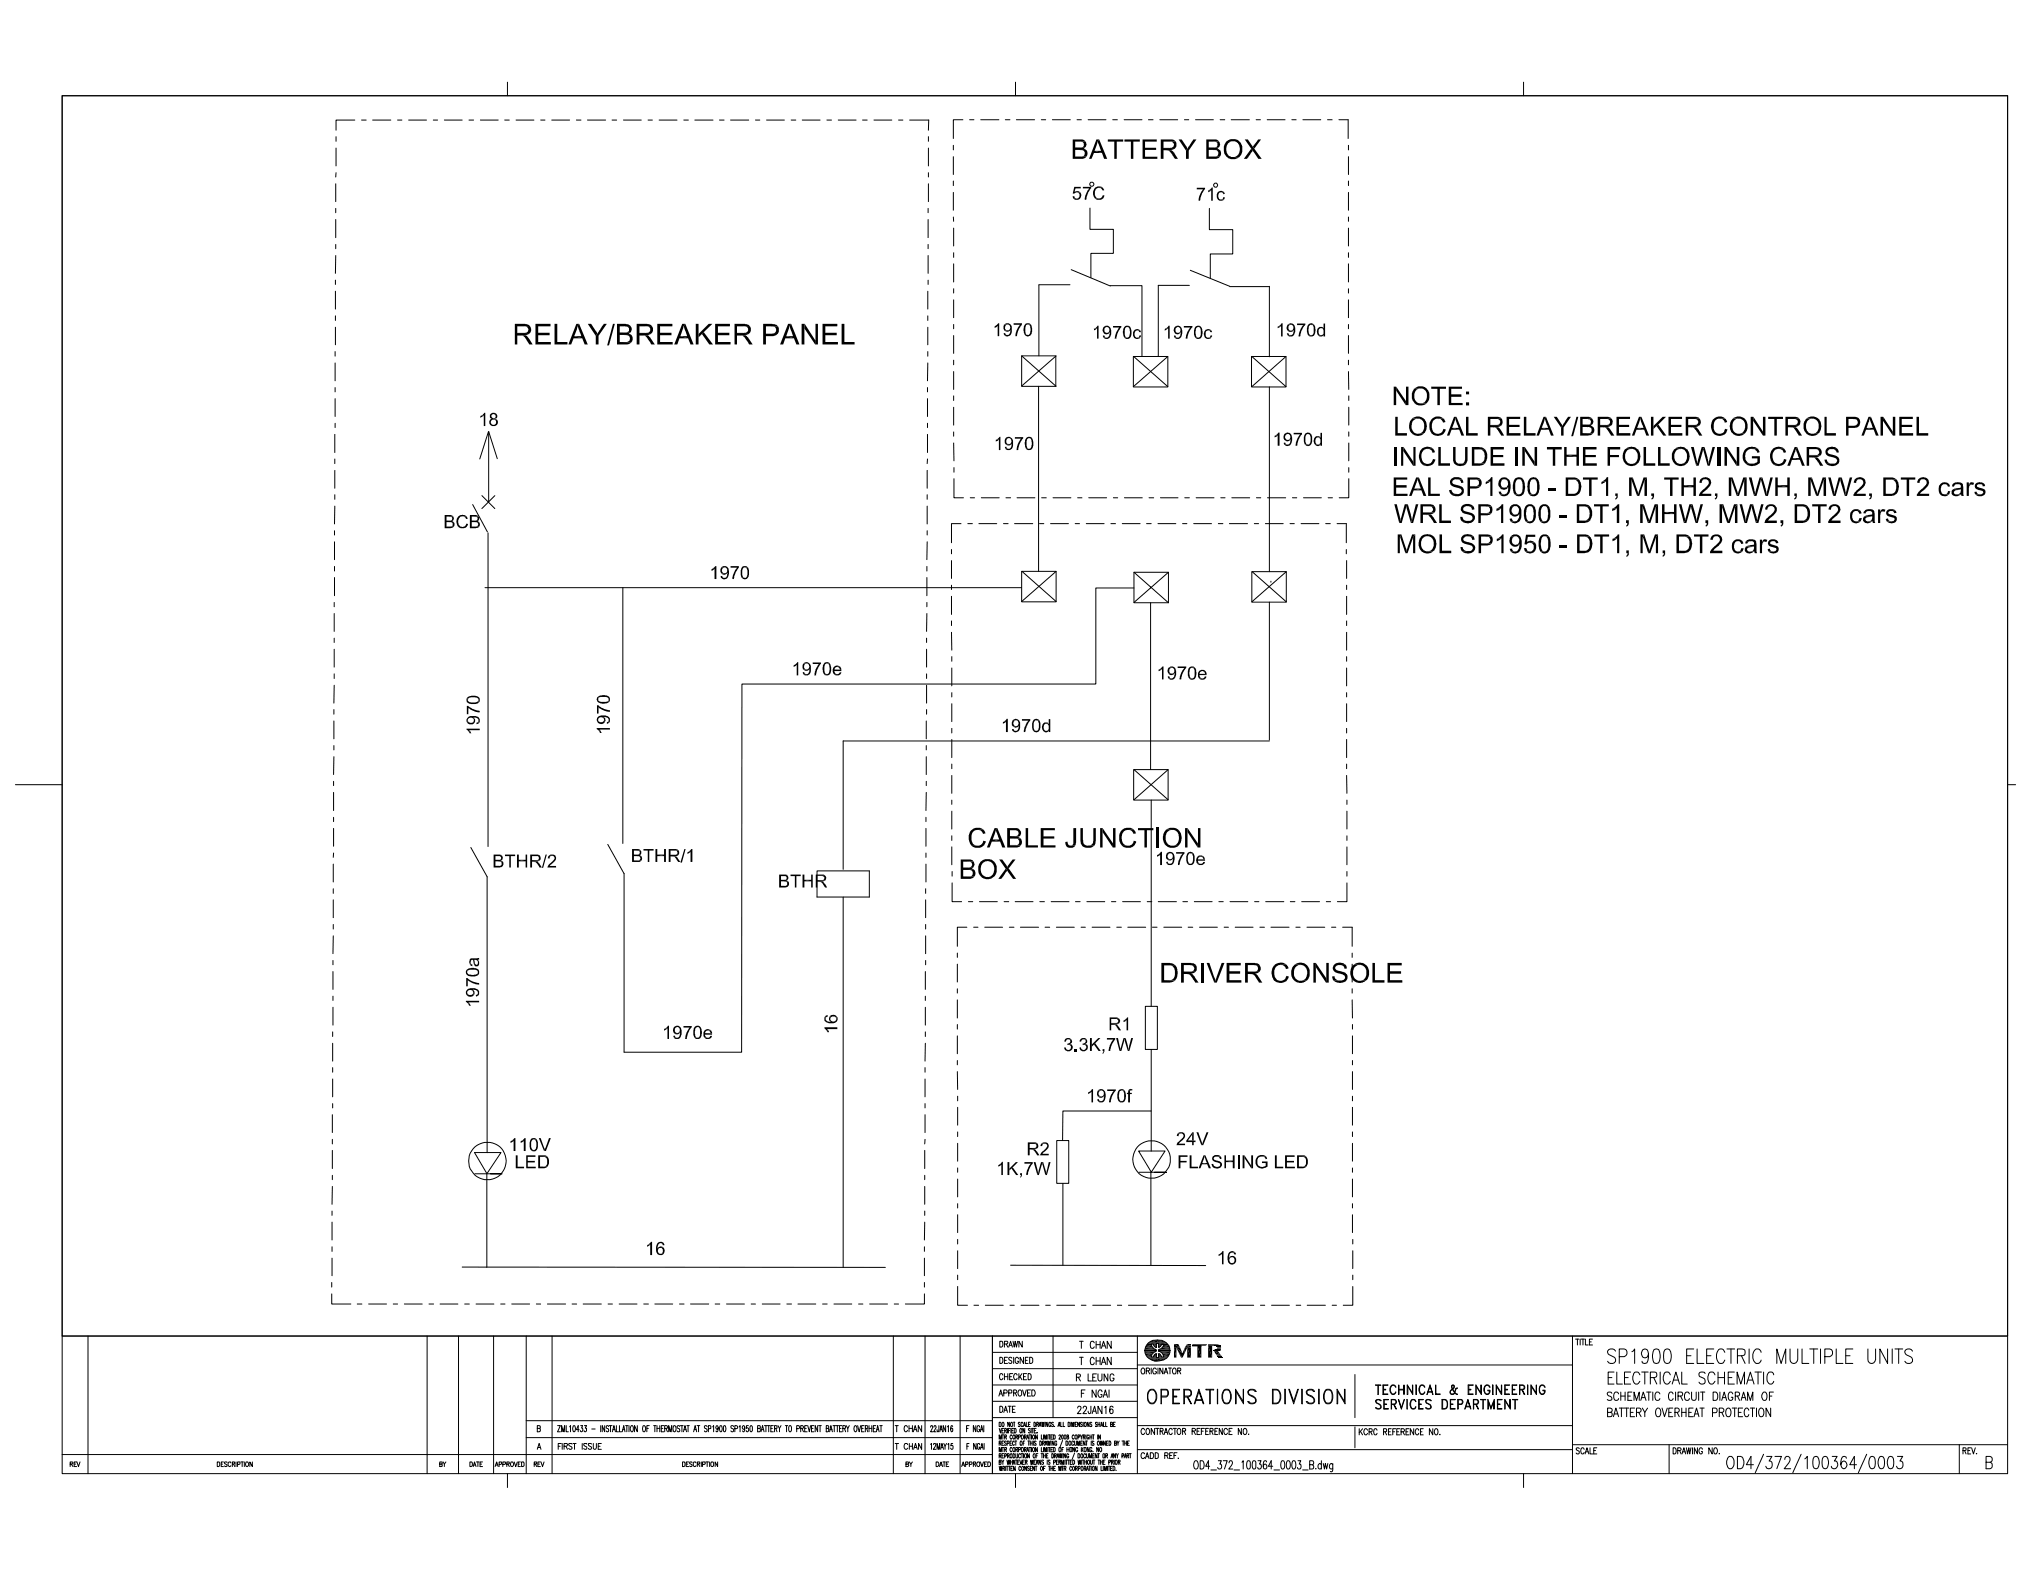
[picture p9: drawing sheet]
<svg xmlns="http://www.w3.org/2000/svg" width="279mm" height="216mm" viewBox="0 0 279 216" stroke-linecap="round" stroke-linejoin="round" font-family="sans-serif">
<defs><g id="words">
<text font-size="14.6" x="65.2" y="70">1</text>
<g font-size="6.3">
<text x="157.6" y="123.9">i</text>
<text x="159.3" y="123.9">__________</text>
</g>
<g font-size="5.8">
<text x="64" y="98.1">...</text>
<text x="82" y="98">...</text>
<text x="63.9" y="135.6">...</text>
</g>
<g font-size="4.6">
<text x="136.4" y="186.2">I</text>
<text x="148.3" y="186.2">,</text>
<text x="156.3" y="186.2">I</text>
</g>
<text font-size="4.5" x="131.6" y="128.9">,----------1-----------7</text>
<text font-size="3.8" x="70.7" y="47.4">RELAY/BREAKER PANEL</text>
<g font-size="3.7">
<text x="177.3" y="73.2">---7</text>
<text x="130.8" y="123.9">L__________</text>
<text x="183.9" y="123.9">J</text>
</g>
<g font-size="3.5">
<text x="147.4" y="21.8">BATTERY BOX</text>
<text x="147.5" y="27.4">stc</text>
<text x="191.6" y="55.7">NOTE:</text>
<text x="191.8" y="59.9">LOCAL RELAY/BREAKER CONTROL PANEL</text>
<text x="191.6" y="64.1">INCLUDE IN THE FOLLOWING CARS</text>
<text x="191.6" y="68.2">EAL SP1900- DT1, M, TH2, MWH, MW2, DT2 cars</text>
<text x="191.8" y="72">WRL SP1900 - DT1, MHW, MW2, DT2 cars</text>
<text x="192.1" y="76.1">MOL SP1950 - DT1, M, DT2 cars</text>
<text x="133.1" y="116.8">CABLE JUNC</text>
<text x="130.8" y="120.6">,BOX</text>
<text x="159.6" y="135.1">DRIVER CONSOLE</text>
</g>
<text font-size="3.2" x="159.2" y="46.7">I</text>
<g font-size="3">
<text x="150.4" y="46.7">1970cl</text>
<text x="160.1" y="46.7">1970c</text>
<text x="136.8" y="61.9">1970</text>
<text x="175.2" y="61.3">1970d</text>
<text x="97.7" y="79.7">1970</text>
<text x="109" y="92.9">1970e</text>
<text x="159.2" y="93.5">1970e</text>
<text x="137.8" y="100.7">1970d</text>
<text x="91.2" y="142.9">1970e</text>
<text x="137.2" y="161.5">1K,7W</text>
</g>
<g font-size="2.9">
<text x="221" y="187.5">SP1900 ELECTRIC MULTIPLE UNITS</text>
<text x="157.8" y="193.4">OPERATIONS DIVISION</text>
</g>
<g font-size="2.8">
<text x="88.9" y="172.6">16</text>
<text x="138.8" y="174.4">-~--~-- 16</text>
<text x="45.5" y="180">L-------------------------------~</text>
</g>
<g font-size="2.7">
<text x="164.5" y="27.4">1fc</text>
<text x="157.3" y="186.2">&amp;MTR</text>
</g>
<text font-size="2.6" x="185.9" y="132.8">'</text>
<g font-size="2.5">
<text x="65.9" y="58.6">18</text>
<text x="61" y="72.6">BC</text>
<text x="67.8" y="119.3">BTHR/2</text>
<text x="86.8" y="118.5">BTHR/1</text>
<text x="107.1" y="122.1">8TH</text>
<text x="70" y="158.3">110V</text>
<text x="70.8" y="160.7">LED</text>
<text x="141.3" y="158.9">R2</text>
<text x="161.8" y="157.5">24V</text>
<text x="162" y="160.7">FLASHING LED</text>
<text x="237.5" y="201.4">004/372/100364/0003</text>
</g>
<g font-size="2.4">
<text x="221.1" y="190.4">ELECTRICAL SCHEMATIC</text>
<text x="273.1" y="202">B</text>
</g>
<g font-size="1.9">
<text x="189.1" y="191.1">TECHNICAL &amp; ENGINEERING</text>
<text x="137.3" y="193.4">~:ROVED</text>
<text x="189.1" y="193.4">SERVICES DEPARTMENT</text>
<text x="221" y="194.9">BATTERY OVERHEAT PROTECTION</text>
<text x="221" y="192.6">SCHEMATIC CIRCUIT DIAGRAM OF</text>
</g>
<text font-size="1.8" x="130.9" y="116.8">i</text>
<g font-size="1.7">
<text x="113.3" y="140.7">&lt;O</text>
<text x="164.2" y="202">0D4_372_100364_0003_8.dw_g_</text>
</g>
<g font-size="1.4">
<text x="137.5" y="187.5">DESIGNED</text>
<text x="148.4" y="187.5">T CHAN</text>
<text x="122.8" y="196.9">IT CHAN I</text>
<text x="190.2" y="197.4">REFERENCE NO.</text>
</g>
<g font-size="1.3">
<text x="73.8" y="196.9">B</text>
<text x="76.6" y="196.9">ZMUOOJ - INSfAl..lAI~ If&quot; THEllMCSTAT AT SP190D SP1950 BATTERY ID PREVENT BATTOO O'imifAT</text>
<text x="127.9" y="196.9">2W16 I</text>
<text x="132.9" y="196.9">FN~</text>
<text x="270" y="200">REV.</text>
</g>
</g></defs>
<g fill="none" stroke="#000" stroke-width=".14">
<path d="M8.6 13.2h267.6v189.4h-267.6zM8.6 13.2h267.6v170.5h-267.6zM46.2 18.8v.6M48.8 16.5h-2.6v1.4M49.7 16.5h.7M51.3 16.5h2.5M54.7 16.5h.6M56.2 16.5h2.5M59.6 16.5h.6M61.1 16.5h2.5M64.5 16.5h.7M66.1 16.5h2.4"/>
<path d="M69.4 16.5h.7M69.8 11.3v1.9M71 16.5h2.4M74.4 16.5h.6M75.9 16.5h2.5M79.3 16.5h.6M80.8 16.5h2.5M84.2 16.5h.6M85.8 16.5h2.4M89.2 16.5h.5M90.7 16.5h2.4M94.1 16.5h.6"/>
<path d="M95.6 16.5h2.5M99 16.5h.6M100.5 16.5h2.5M103.9 16.5h.6M105.5 16.5h2.4M108.8 16.5h.7M110.4 16.5h2.4M113.7 16.5h.7M115.3 16.5h2.5M118.7 16.5h.6M120.2 16.5h2.5M123.6 16.5h.6"/>
<path d="M125.1 16.5h2.7l-.1 1.4M127.7 18.8v.6M131.1 20v.6M132.5 16.5h-1.4v2.6M133.4 16.5h.6M134.9 16.5h2.5M138.3 16.5h.6M139.7 11.3v1.9M139.8 16.5h2.5M143.3 16.5h.5M144.8 16.5h2.4M148.2 16.5h.6"/>
<path d="M149.7 16.5h2.4M153.1 16.5h.6M154.6 16.5h2.5M158 16.5h.6M159.6 16.5h2.4M162.9 16.5h.6M164.5 16.5h2.4M167.9 16.5h.6M169.4 16.5h2.5M172.8 16.5h.6M174.3 16.5h2.5M177.7 16.5h.6"/>
<path d="M179.2 16.5h2.5M182.6 16.5h.7M184.2 16.5h1.3v2.6M185.5 20v.6M209.6 11.3v1.9M46.1 38.5v.6M46.2 25.3v2.4M46.2 28.7v.6M46.2 30.2v2.5M46.2 33.6v.6M46.2 35.1l-.1 2.5M46.2 20.4v2.4"/>
<path d="M46.2 23.7v.6M127.7 28.7v.6M127.7 30.2v2.5M127.7 33.6v.6M127.7 35.1v2.5M127.7 38.5v.6M127.7 20.4v2.4M127.7 23.7v.6M127.7 25.3v2.4M131.1 29.8l.1 .6M131.1 21.5v2.5M131.1 24.9v.6"/>
<path d="M131.1 26.5v2.4M131.2 31.4v2.4M131.2 34.8v.6M131.2 36.3v2.5M131.2 39.7v.6M142.9 39.2v9.7M142.9 39.2h4.3M147.4 37.1l5.3 2.2M149.9 28.6v2.9h3.3v3.3h-3.1v3.4M152.7 39.3h4.4v9.6M163.6 39.2h-4.3v9.8M163.7 37.2l5.5 2.2"/>
<path d="M166.4 28.7v2.9h3.2v3.3h-3.1v3.3M169.2 39.4h5.4M174.6 39.4v9.7M185.5 21.5v2.5M185.5 24.9v.6M185.5 26.5v2.4M185.5 29.8v.6M185.5 31.4v2.4M185.5 34.8v.6M185.5 36.3v2.5M185.5 39.7v.6M46.1 59.7v2.5"/>
<path d="M46.1 48.3v.7M46.1 49.9v2.5M46.1 53.3v.6M46.1 54.8v2.5M46.1 58.2v.6M46.1 40v2.5M46.1 43.4v.7M46.1 45v2.4M127.6 53.3v.6M127.6 54.8v2.5M127.6 58.2v.6M127.6 59.7v2.5"/>
<path d="M127.6 40v2.5M127.6 43.4v.7M127.6 45v2.4M127.6 48.3v.7M127.6 49.9v2.5M131.2 41.2v2.5M131.2 44.6v.6M131.2 46.1v2.5M131.2 49.5v.7M131.2 51.1v2.5M131.2 54.4v.7M131.2 56v2.5"/>
<path d="M131.2 59.4v.6M140.5 48.9h4.7v4.2h-4.7zM140.5 48.9l4.8 4.2M142.9 53.1v25.5M145.3 48.9l-4.8 4.2M155.9 49h4.8v4.2h-4.8zM156 49l4.7 4.2M160.7 49l-4.8 4.2M172.2 49h4.7v4.2h-4.7zM172.2 49l4.7 4.2M174.6 53.2v25.4M176.9 49l-4.7 4.2"/>
<path d="M185.5 41.2v2.5M185.5 44.6v.6M185.5 46.1v2.5M185.5 49.5v.7M185.5 51.1v2.5M185.5 54.4v.7M185.5 56v2.5M185.5 59.4v.6M46 73v.6M46 74.5v2.5M46 77.9v.6M46 79.4v2.5"/>
<path d="M46.1 63.1v.7M46.1 64.7v2.4M46.1 68v.7M46.1 69.6l-.1 2.5M67.1 73.3v43.1M127.5 77.9v.6M127.5 79.4v2.5M127.6 64.7v2.4M127.6 68v.7M127.6 69.6v2.5M127.6 73v.6M127.6 74.5l-.1 2.5"/>
<path d="M127.6 63.1v.7M130.9 75.6v.6M130.9 77.1v2.4M131.2 60.9v2.5M131.2 64.3v.6M131.2 65.8v2.7h1.3M132.2 72h-1.3v2.6M133.1 72h.7M133.5 68.5h.6M134.7 72h2.4M135 68.5h2.5M138 72h.7"/>
<path d="M138.4 68.5h.6M139.6 72h2.5M139.9 68.5h2.5M140.5 78.6h4.8v4.2h-4.8zM140.6 78.6l4.7 4.1M143 72h.6M143.3 68.5h.6M144.5 72h2.5M144.9 68.5h2.4M145.3 78.6l-4.8 4.1M147.9 72h.6M148.3 68.5h.5"/>
<path d="M149.4 72h2.5M149.8 68.5h2.4M152.8 72h.7M153.2 68.5h.6M154.4 72h2.4M154.7 68.5h2.4M156 78.7h4.7v4.2h-4.7zM156 78.7l4.7 4.2M157.7 72h.7M158.1 68.5h.6M159.3 72h2.5M159.6 68.5h2.5"/>
<path d="M160.7 78.7l-4.7 4.1M162.7 72h.6M163 68.5h.6M164.2 72h2.5M164.5 68.5h2.5M167.6 72h.6M167.9 68.5h.6M169.1 72h2.5M169.5 68.5h2.4M172.2 78.6h4.8v4.2h-4.8zM172.3 78.6l4.7 4.2M172.6 72h.5"/>
<path d="M172.8 68.5h.6M174.1 72h2.4M174.4 68.5h2.5M174.8 79.9h.1M177 78.6l-4.8 4.2M177.8 68.5h.6M179.3 68.5h2.5M182.7 68.5h.6M185.2 72v2.6M185.2 75.6v.6M185.3 77.1v2.4M185.5 65.8v2.7h-1.3"/>
<path d="M185.5 60.9v2.5M185.5 64.3v.6M45.9 97.6v.6M45.9 99.1v2.5M46 94.2l-.1 2.5M46 82.8v.6M46 84.4v2.4M46 87.8v.5M46 89.3v2.4M46 92.7v.6M66.7 80.8h73.8M85.7 80.8v35.2"/>
<path d="M127.4 99.1v2.5M127.5 87.8v.5M127.5 89.3v2.4M127.5 92.7v.6M127.5 94.2v2.5M127.5 97.6v.6M127.5 82.8v.6M127.5 84.4v2.4M130.9 80.5v.6M130.9 82v2.5M130.9 85.4v.6M130.9 87v2.4"/>
<path d="M130.9 90.3v.6M130.9 91.9v2.4M130.9 95.3v.5M130.9 96.8v2.4M156 80.9h-5.3v13.2h-48.6l-.1 50.6h-16.1v-24.6l-2.3-4M158.3 80.7v.2M158.3 82.9v22.9M174.6 82.8v19M185.3 80.5v.6M185.3 82v2.5M185.3 85.4v.6M185.3 87v2.4"/>
<path d="M185.3 90.3v.6M185.3 91.9v2.4M185.3 95.3v.5M185.3 96.8v2.4M2.1 107.9h6.5M45.8 118.8v2.5M45.9 107.4v.6M45.9 109v2.5M45.9 112.4v.6M45.9 113.9v2.5M45.9 117.3l-.1 .6M45.9 102.5v.6"/>
<path d="M45.9 104.1v2.4M64.8 116.5l2.2 4.1v37.9M112.4 119.8h7.2v3.6h-7.2zM127.4 112.4v.6M127.4 113.9v2.5M127.4 117.3v.6M127.4 118.8v2.5M127.4 102.5v.6M127.4 104.1v2.4M127.4 107.4v.6M127.4 109v2.5M130.9 100.2v.6"/>
<path d="M130.9 101.7v2.5M130.9 105.1v.6M130.9 106.6v2.5M130.9 110v.6M130.9 111.5v2.5M130.9 116.5v2.4M156 105.8h4.7v4.2h-4.7zM156 105.8l4.7 4.2M158.4 110v28.4M160.7 105.8l-4.7 4.2M174.6 101.9h-58.6v17.6M185.3 100.2v.6"/>
<path d="M185.3 101.7v2.5M185.3 105.1v.6M185.3 106.6v2.5M185.3 110v.6M185.3 111.5v2.5M185.3 114.9v.7M185.3 116.5v2.4M185.3 119.8v.7M276.2 107.9h1.1M45.8 132.1v.6M45.8 133.6v2.5M45.8 137v.6"/>
<path d="M45.8 138.5v2.5M45.8 128.7v2.4M45.8 122.2v.7M45.8 123.7v2.5M45.8 127.1v.7M116 123.4v50.9M127.3 133.6v2.5M127.3 137v.6M127.3 138.5v2.5M127.3 122.2v.7M127.3 123.7v2.5M127.3 127.1v.7"/>
<path d="M127.3 128.7v2.4M127.3 132.1v.6M131.7 131.1v.6M131.7 132.6v2.4M131.7 136v.6M131.7 137.5v2.5M157.6 138.4h1.6v5.9h-1.6zM186 136v.6M186 137.5l.1 2.5M45.7 153.3v2.4M45.7 156.7v.6M45.7 158.2v2.5"/>
<path d="M45.8 141.9v.6M45.8 143.5v2.4M45.8 146.8v.6M45.8 148.4v2.4M45.8 151.8v.6M127.2 158.2v2.5M127.3 146.8v.6M127.3 148.4v2.4M127.3 151.8v.6M127.3 153.3v2.4M127.3 156.7l-.1 .6M127.3 141.9v.6"/>
<path d="M127.3 143.5v2.4M131.7 147.4v2.4M131.7 140.9v.6M131.7 142.5v2.4M131.7 145.8v.6M131.7 150.7v.7M131.7 152.3v2.4M131.7 155.7v.6M131.7 157.2v2.5M145.4 156.8h1.6v5.9h-1.6zM158.4 144.3v14M158.4 152.8h-12.2v4"/>
<path d="M186.1 140.9v.6M186.1 142.5v2.4M186.1 145.8v.6M186.1 147.4v2.4M186.1 150.7v.7M186.1 152.3v2.4M186.1 155.7v.6M186.1 157.2v2.5M45.6 176.4v.6M45.7 166.5v.6M45.7 168.1v2.4M45.7 171.5v.6"/>
<path d="M45.7 173v2.4M45.7 161.6v.6M45.7 163.2v2.4M63.6 174.2l58.2 .1M65.3 161.4h3.7h-1.5M67 161.5v12.8M67 161.4l-1.7-2.9h3.6l-1.9 2.9M127.2 171.5v.6M127.2 173v2.4M127.2 176.4v.6M127.2 161.6v.6M127.2 163.2v2.4"/>
<path d="M127.2 166.5v.6M127.2 168.1v2.4M131.7 176.9v2.6h1.4M131.7 160.6v.6M131.7 162.1v2.5M131.7 165.5v.6M131.7 167v2.5M131.7 170.4v.7M131.7 172v2.5M131.7 175.3v.7M134 179.5h.6M135.6 179.5h2.4"/>
<path d="M138.9 179.5h.6M139 174h26.9M140.5 179.5h2.4M143.8 179.5h.7M145.4 179.5h2.4M146.2 162.7v11.3M148.8 179.5h.6M150.3 179.5h2.5M153.7 179.5h.6M155.2 179.5h2.5M156.7 161.2h3.7h-1.6M158.3 161.2v12.8"/>
<path d="M158.4 161.2l-1.8-2.9h3.7l-1.9 2.9M158.6 179.5h.6M160.1 179.5h2.5M163.5 179.5h.7M165.1 179.5h2.5M168.4 179.5h.7M170 179.5h2.5M173.4 179.5h.6M174.9 179.5h2.5M178.3 179.5h.6M179.8 179.5h2.5M183.3 179.5h.6"/>
<path d="M186.1 160.6v.6M186.1 162.1v2.5M186.1 165.5v.6M186.1 167v2.5M186.1 176.9v2.6h-1.3M186.1 170.4v.7M186.1 172v2.5M186.1 175.3v.7M8.6 183.7h267.6M12.1 183.7v18.9M58.8 183.7v18.9M63.1 183.7v18.9"/>
<path d="M67.9 183.7v18.9M72.4 195.4h64.1zM72.4 183.7v18.9M72.4 197.7h64.1M73.9 199.3l.3-.8 .2 .8M74 199.1h.3M75.9 183.7v18.9M76.8 198.9h.2M77.2 198.5h-.4v.8M77.3 198.5v.8M77.6 198.9l.4-.1v-.3h-.4v.8M77.9 198.9l.2 .4"/>
<path d="M78.7 198.6l-.1-.1-.4 .1 .1 .2 .3 .1 .1 .3-.2 .1-.3-.1M78.8 198.5h.4M79 198.5v.8M80.1 198.5v.8M80.7 198.6v-.1h-.4v.3l.4 .2v.2l-.1 .1-.3-.1M81.4 198.6l-.1-.1h-.3v.3l.4 .2v.2l-.2 .1-.3-.1M81.6 198.5v.7l.2 .1h.2v-.2v-.6M82.3 198.9h.2M82.7 198.5h-.4v.8h.4M122.9 183.7v18.9M123.1 198.5h.5M123.4 198.5v.8"/>
<path d="M124.9 198.7a.26 .26 0 0 0-.3-.2 .26 .26 0 0 0-.2 .3v.2a.26 .26 0 0 0 .2 .3 .26 .26 0 0 0 .3-.2M125.1 198.9h.4M125.1 198.5v.8M125.5 198.5v.8M125.7 199.3l.2-.8 .3 .8M125.8 199.1h.3M126.8 198.5v.8l-.4-.8v.8M127.3 183.7v18.9M128 198.6l.1-.1v.8M128.4 198.7v-.2a.18 .18 0 0 1 .3 0 .18 .18 0 0 1 0 .3l-.3 .5h.3M128.9 199.3v-.8l.2 .8 .2-.8v.8M129.4 199.3l.2-.8 .2 .8"/>
<path d="M129.5 199.1h.2M129.8 198.5l.2 .4v.4M130.2 198.5l-.2 .4M130.4 198.6l.1-.1v.8M131.1 198.5h-.2v.3a.26 .26 0 0 1 .3 .2 .26 .26 0 0 1-.2 .3l-.2-.2M132.1 183.7v18.9M133 198.9h.2M133.3 198.5h-.3v.8M134.3 198.5v.8l-.4-.8v.8M134.8 198.7l-.1-.2a.45 .45 0 0 0-.2 .8h.2l.1-.2v-.1h-.1M134.9 199.3l.2-.8 .2 .8M135 199.1h.2"/>
<path d="M135.4 198.5v.8M136.5 192.7h20M136.5 190.5h20M136.5 188.2h20M136.5 186h20M136.5 194.9h20M136.5 183.7v18.9M137.4 192l.3-.9 .2 .9M137.5 195.6a.36 .36 0 0 1 .2 .6h-.2zM137.5 196.4l.1 .7 .2-.7M137.5 197.9v-.6l.1 .6 .2-.6v.6M137.5 198.5l.2-.1v-.2h-.2v.6"/>
<path d="M137.5 199.6v-.5l.1 .5 .2-.5v.5M137.5 193.4a.42 .42 0 0 1 .5 .4 .42 .42 0 0 1-.5 .4zM137.6 198.5l.1 .3M137.8 199.1h.3M137.8 196.7h.2M137.8 197.3h.3M137.8 198.5h.2M137.9 195.6h.1a.33 .33 0 0 1 .1 .3 .33 .33 0 0 1-.2 .3l-.1-.2zM138 189.1a.24 .24 0 0 0-.3-.2 .24 .24 0 0 0-.2 .3v.2a.24 .24 0 0 0 .2 .3 .24 .24 0 0 0 .3-.2M138 197.3v.6M138 199.1v.5M138.1 191.6h.4v-.4l-.4-.1v.9"/>
<path d="M138.1 194.2l.2-.8 .3 .8M138.1 196.4h-.3v.7h.3M138.1 198.2h-.3v.6h.3M138.1 199.9h-.3v.6h.3M138.2 188.9v.8M138.2 189.3h.4M138.2 196.7h.2v-.3h-.2v.7M138.2 197.6h.2v-.3h-.2v.6M138.2 199.3h.2v-.2h-.2v.5M138.3 196.7l.2 .4M138.3 197.6l.2 .3M138.3 199.3l.2 .3"/>
<path d="M138.4 198.2h-.1h-.1l.2 .4v.2l-.2-.1M138.6 198.5l.2-.1-.1-.2h-.1v.6M138.6 196.4v.7M138.6 188.9v.8M138.7 196.7h.2M138.8 185.3l.2-.9 .3 .9M138.8 191.6h.3l.1-.4-.4-.1v.9M138.9 185h.3M138.9 195.6v.6l-.3-.6v.6M138.9 189.3h.2M138.9 193.4v.8M138.9 198.5h.2"/>
<path d="M139 196.4h-.3v.7M139 199.9h.1a.33 .33 0 0 1 .1 .3 .33 .33 0 0 1-.2 .3l-.1-.2zM139.1 196.4v.7M139.1 195.6a.29 .29 0 0 1 .3 .3 .29 .29 0 0 1-.2 .3l-.2-.2zM139.2 198.2h-.3v.6h.3M139.2 196.7h.2M139.2 197.4l-.1-.1a.31 .31 0 0 0-.2 .3 .31 .31 0 0 0 .2 .3l.1-.1M139.2 199.2l-.1-.1a.31 .31 0 0 0-.2 .2 .31 .31 0 0 0 .2 .3l.1-.1M139.3 188.9h-.4v.8h.4M139.4 199.9a.3 .3 0 0 1 .2 .3 .3 .3 0 0 1-.2 .3zM139.4 184.4l.1 .9 .2-.9 .1 .9 .2-.9M139.4 197.4v-.1a.33 .33 0 0 1 0 .6l-.1-.2z"/>
<path d="M139.4 199.1a.32 .32 0 0 1 .2 .2 .32 .32 0 0 1-.2 .3l-.1-.2zM139.4 195.6h.2M139.4 196.4h-.2v.7h.2M139.4 191.6l.4-.1v-.3l-.4-.1v.9M139.5 196.4a.36 .36 0 0 1 .2 .6l-.2 .1zM139.5 198.3l-.1-.1a.33 .33 0 0 0-.1 .3 .33 .33 0 0 0 .2 .3v-.2M139.5 195.6v.6M139.6 198.2h.3M139.7 193.4h-.4v.8h.4M139.7 199.9l.1 .6 .2-.1v-.5M139.7 197.6h.3v-.2l-.3-.1v.6M139.7 199.3h.3v-.2h-.3v.5"/>
<path d="M139.7 198.2v.6M139.9 197.6l.1 .3M139.9 199.3l.1 .3M139.9 189.1a.24 .24 0 0 0-.3-.2 .24 .24 0 0 0-.2 .3v.2a.24 .24 0 0 0 .2 .3 .24 .24 0 0 0 .3-.2M140.1 197.6h.2l.1-.2-.3-.1v.6M140.1 199.3h.3l-.1-.2h-.2v.5M140.2 191.2l.1-.1a.45 .45 0 0 1 .3 .5 .45 .45 0 0 1-.3 .4 .55 .55 0 0 1-.1-.8zM140.2 188.9v.8M140.3 189.3l.3 .4M140.3 195.7v-.1l-.2 .1 .2 .3v.2l-.2-.1M140.4 198.2a.3 .3 0 0 1 .2 .3 .3 .3 0 0 1-.2 .3zM140.4 196.4a.34 .34 0 0 1 .2 .3 .34 .34 0 0 1-.2 .4l-.1-.2z"/>
<path d="M140.5 199.9h.2M140.5 197.4l.1-.1a.31 .31 0 0 1 .2 .3 .31 .31 0 0 1-.2 .3l-.1-.1zM140.5 199.1h.1a.31 .31 0 0 1 .2 .2 .31 .31 0 0 1-.2 .3h-.1zM140.6 188.9l-.4 .6M140.6 199.9v.6M140.6 184.4v.9l-.4-.9v.9M140.7 191.1l.2 .9 .3-.9M140.7 195.7l-.1-.1a.4 .4 0 0 0-.1 .6h.2v-.2M140.8 198.5h.1M140.8 196.2l.1-.6 .2 .6M140.8 189.3h.3M140.8 199.9v.6"/>
<path d="M140.8 196h.3M140.9 197.6h.2v-.2l-.2-.1v.6M140.9 199.3h.2v-.2h-.2v.5M141 200l.1-.1a.4 .4 0 0 1 0 .6 .33 .33 0 0 1-.1-.5zM141 198.2h-.2v.6M141 196.4v.7l-.3-.7v.7M141.1 197.6l.1 .3M141.1 199.3l.1 .3M141.2 195.6v.6h.2M141.2 188.9h-.4v.8h.4M141.2 197.9l.2-.6 .1 .6M141.2 199.6l.2-.5 .1 .5"/>
<path d="M141.3 197.7h.2M141.3 199.4h.2M141.4 191.6h.2M141.4 198.2h.2M141.4 188.9a.42 .42 0 0 1 .5 .4 .42 .42 0 0 1-.5 .4zM141.5 195.9h.1M141.5 198.2v.6M141.6 199.1h.2M141.6 197.3h.2M141.6 199.9v.6l-.2-.6v.6M141.7 197.3v.6M141.7 199.1v.5"/>
<path d="M141.7 195.6h-.2v.6h.2M141.7 196.5l-.1-.1-.1 .2a.25 .25 0 0 1 .2 .2 .25 .25 0 0 1-.1 .3l-.1-.1M141.7 198.5h.3M141.7 198.2v.6M141.8 191.1h-.4v.9M141.9 196.4v.7M141.9 197.3v.6M141.9 199.1v.5M141.9 191.1a.43 .43 0 0 1 .5 .5 .43 .43 0 0 1-.5 .4zM141.9 196.4h.3M142 198.2v.6M142.1 197.4l.1-.1 .1 .1-.1 .5a.33 .33 0 0 1-.1-.5z"/>
<path d="M142.1 196.4v.7M142.1 199.1h.1a.33 .33 0 0 1 0 .5 .43 .43 0 0 1-.1-.5zM142.2 200v-.1a.4 .4 0 0 1 .1 .6 .33 .33 0 0 1-.1-.5zM142.2 198.2v.6M142.2 195.6a.3 .3 0 0 1 .3 .3 .3 .3 0 0 1-.3 .3zM142.3 196.7h.2M142.5 198.2h-.1l-.1 .2a.25 .25 0 0 1 .2 .4l-.2-.1M142.5 196.4h-.2v.7h.2M142.6 195.9l.2-.1v-.2h-.2v.6M142.7 197v.1zM142.7 197.3v.6l-.2-.6v.6M142.7 199.1v.5l-.2-.5v.5"/>
<path d="M142.7 195.9l.2 .3M142.8 199.9h-.3v.6M142.9 196.2l.2-.6 .1 .6M143 196h.2M143 198.2a.3 .3 0 0 1 .3 .3 .3 .3 0 0 1-.3 .3zM143.2 199.9h.3M143.3 197.3v.6h.2M143.3 199.1v.5h.2M143.3 195.6l.1 .6 .1-.6 .1 .6v-.6M143.3 199.9v.6M143.4 198.5l.3-.1-.1-.2h-.2v.6M143.6 197.3v.6"/>
<path d="M143.6 199.1v.5M143.6 199.9v.6M143.6 198.5l.1 .3M143.7 197.9v-.6l.1 .6 .2-.6v.6M143.7 199.6v-.5l.1 .5 .2-.5v.5M143.8 198.8l.1-.6 .2 .6M143.8 195.6v.6M143.8 198.6h.2M143.8 199.9v.6M144.1 198.2l.1 .6 .1-.6 .1 .6 .1-.6M144.1 197.3v.6M144.1 199.1v.5"/>
<path d="M144.1 195.6v.6l-.2-.6v.6M144.2 199.9h-.2v.6h.2M144.2 199.1h.3M144.2 197.3h.3M144.4 197.3v.6M144.4 199.1v.5M144.6 195.7l-.1-.1a.31 .31 0 0 0-.2 .3 .31 .31 0 0 0 .2 .3l.1-.2h-.1M144.6 199.3h.1M144.6 197.6h.1M144.6 198.2v.6M144.7 199.9a.3 .3 0 0 1 .3 .3 .3 .3 0 0 1-.3 .3zM144.8 197.3h-.2v.6h.2"/>
<path d="M144.8 199.1h-.2v.5h.2M144.9 183.7v11.2M144.9 195.7l-.1-.1-.1 .1 .2 .2a.15 .15 0 0 1 0 .2 .15 .15 0 0 1-.2 .1v-.1M144.9 197.3l.3 .1v.4l-.2 .1h-.1zM144.9 199.1h.2l.1 .1v.3l-.2 .1h-.1zM145 198.2v.6l-.3-.6v.6M145.1 196.1h.1M145.4 198.3l-.1-.1a.4 .4 0 0 0-.1 .6h.1l.1-.3h-.1M145.5 196.2l.2-.6 .1 .6M145.6 196h.2M145.7 197.4l.1-.1 .1 .1-.2 .5h.2M145.7 199.1a.3 .3 0 0 1 .3 .2 .3 .3 0 0 1-.2 .3l-.1-.1z"/>
<path d="M145.7 199.9l.1 .6 .1-.6 .1 .6 .1-.6M145.9 195.6v.6h.2M146.1 199.3h.1M146.1 197.4v-.1a.4 .4 0 0 1 0 .6l-.1-.2zM146.2 198.1l-.4 .9M146.2 199.9v.6M146.3 195.6v.6h.2M146.3 199.1h-.2v.5M146.4 197.4l.1-.1 .1 .1v.4l-.1 .1-.1-.1zM146.6 199.9v.6l-.3-.6v.6M146.6 198.2a.36 .36 0 0 1 .3 .6h-.3zM146.8 199.3h.3"/>
<path d="M146.8 199.1v.5M146.8 197.4v.1a.18 .18 0 0 1 .2 .2 .18 .18 0 0 1-.2 .2v-.2l.2-.2v-.1zM146.9 195.6a.3 .3 0 0 1 .3 .3 .3 .3 0 0 1-.3 .3zM147.1 198.2a.29 .29 0 0 1 .3 .2 .29 .29 0 0 1-.2 .4 .37 .37 0 0 1-.1-.6zM147.1 199.1v.5M147.2 199.1h.2v.5h-.2zM147.3 195.6v.6M147.4 196.2v-.6l.2 .6 .1-.6v.6M147.7 198.3l-.1-.1a.4 .4 0 0 0-.1 .6h.2v-.2M147.8 197.4l-.1-.1a.31 .31 0 0 0-.2 .3 .31 .31 0 0 0 .2 .3l.1-.1M147.8 199.1v.5l-.2-.5v.5M147.8 198.2l.1 .6 .2-.1v-.5"/>
<path d="M147.8 199.8l-.3 .9M147.9 195.9h.1M148 197.4l.1-.1 .1 .1-.1 .5-.2-.2zM148.1 189.4h.4l.1-.4-.5-.1v1M148.1 195.6h-.2v.6h.2M148.3 198.8v-.6l.1 .6 .1-.6v.6M148.3 199.2l-.1-.1a.31 .31 0 0 0-.3 .2 .31 .31 0 0 0 .3 .3h.1v-.2h-.1M148.3 193.6l.1-.2 .3 .1v.3l-.5 .6h.5M148.3 199.9a.33 .33 0 0 1 .2 .3 .33 .33 0 0 1-.1 .3h-.1zM148.3 197.6h.2v-.2l-.2-.1v.6M148.3 189.4l.3 .5M148.5 195.6v.6l-.2-.6v.6"/>
<path d="M148.6 197.3l.2 .6M148.7 198.5h.1M148.8 199.9a.31 .31 0 0 1 .2 .3 .31 .31 0 0 1-.2 .3l-.1-.1zM148.8 199.1v.5M148.8 191.6h.3M148.8 199.3l.2 .3M148.9 198.2h-.2v.6h.2M148.9 195.7l-.2-.1-.1 .1a.27 .27 0 0 1 .2 .5l-.2-.1M148.9 197.3l-.1 .3M149 197.6h.2l.1-.2-.3-.1v.6M149 195.6v.6M149 199.1l-.2 .3"/>
<path d="M149 193.6l.1-.2 .3 .1v.3l-.4 .6h.5M149.1 197.6l.2 .3M149.2 195.7v-.1a.29 .29 0 0 1 .3 .3 .29 .29 0 0 1-.2 .3 .37 .37 0 0 1-.1-.5zM149.2 199.1a.31 .31 0 0 1 .2 .2 .31 .31 0 0 1-.2 .3l-.1-.1zM149.3 198.2v.6l-.3-.6v.6M149.3 191.1h-.5v1.1M149.4 198.2h.2M149.4 197.3v.6M149.5 199.9v.6h.2v-.6M149.5 198.2v.6M149.7 188.9v1h.5M149.8 195.6v.6l-.2-.6v.6"/>
<path d="M149.8 199.1v.5l-.2-.5v.5M149.8 197.4l-.1-.1a.35 .35 0 0 0-.1 .6l.2-.1v-.1h-.1M149.9 197.6h.3M149.9 197.3v.6M150.1 193.4l-.1 .9-.2 .1-.1-.3M150.1 198.2v.6M150.2 195.7l-.2-.1-.1 .1a.27 .27 0 0 1 .2 .5l-.2-.1M150.2 199.2v-.1h-.3v.5h.1h.2v-.2h-.1M150.2 197.3v.6M150.2 194.4l.4-1 .2 1M150.3 197.3h.2M150.4 199.6h.1"/>
<path d="M150.3 189.4h.3M150.4 194.1h.3M150.4 197.3v.6M150.5 198.2h-.3v.2l.3 .2v.2h-.3v-.1M150.5 199.9h-.2v.6h.2M150.8 184.4v1M150.8 184.9h.5M150.8 191.1v1.1l-.6-1.1v1.1M150.8 188.9h-.5v1h.5M150.9 199.9v.6l-.2-.6v.6M150.9 195.7l-.2-.1v.2l.2 .1a.15 .15 0 0 1 0 .2 .15 .15 0 0 1-.2 .1v-.1M151 197.3v.6"/>
<path d="M151 199.9h.3M151 198.2a.31 .31 0 0 1 .3 .3 .31 .31 0 0 1-.3 .3v-.2zM151 195.9h.3M151 195.6v.6M151 188.9v.7l.3 .3 .3-.1v-.9M151.1 199.1v.5l-.2-.5v.5M151.1 199.9v.6M151.3 195.6v.6M151.3 199.1h.1a.33 .33 0 0 1 0 .5 .43 .43 0 0 1-.1-.5zM151.3 198.2l.1 .6 .1-.6 .1 .6 .1-.6M151.3 184.4v1M151.4 197.3v.6l-.3-.6v.6"/>
<path d="M151.4 196.2l.2-.6 .1 .6M151.5 196h.1M151.5 185.4l.3-1 .3 1M151.6 191.4l-.2-.3a.56 .56 0 0 0-.4 .5 .56 .56 0 0 0 .2 .5l.2 .1 .2-.2v-.2h-.2M151.6 193.4v1l-.6-1v1M151.6 185.1h.4M151.7 200l.1-.1a.4 .4 0 0 1 .1 .6 .33 .33 0 0 1-.2-.5zM151.8 192.2l.3-1.1 .3 1.1M151.8 195.6v.6h.2M151.9 191.8h.4M152 193.6l.1-.2v1M152.1 198.2v.6l-.3-.6v.6"/>
<path d="M152.1 195.6v.6h.2M152.2 198.5h.2M152.4 188.9v1l-.5-1v1M152.4 198.2h-.2v.6h.2M152.6 198.2a.3 .3 0 0 1 .2 .3 .3 .3 0 0 1-.2 .3zM152.6 191.1v1.1M152.8 195.9l.2-.1v-.2h-.2v.6h.2v-.3M152.9 184.4v1l-.6-1v1M153.1 193.5a.24 .24 0 0 0-.4-.1v.4a.45 .45 0 0 0 .2 .6 .31 .31 0 0 0 .2-.4 .31 .31 0 0 0-.4-.2v.3M153.2 195.9h.1M153.2 189.1l-.1-.2a.53 .53 0 0 0-.4 .4 .53 .53 0 0 0 .1 .6h.3l.1-.1v-.3h-.1M153.3 198.5l.3-.1-.1-.2h-.2v.6h.2l.1-.3h-.1"/>
<path d="M153.4 195.6h-.2v.6h.2M153.5 199.9v.6l-.3-.6v.6M153.6 199.9l.1 .6M153.7 198.2l.1 .6M153.8 199.9l-.1 .3M154 198.2l-.2 .3M154.3 198.2h.3M154.5 198.2v.6M154.7 198.5h.3M154.7 198.2v.6M155 198.2v.6M155.1 198.5h.2"/>
<path d="M155.4 198.2h-.3v.6h.3M155.4 199.9h.2M155.5 199.9v.6M156.5 187.7h59.8M156.5 183.7v18.9M156.5 196h59.8M156.5 199.3h59.8M157.1 188.2l.1-.1a.46 .46 0 0 1 .3 .4 .46 .46 0 0 1-.2 .4 .4 .4 0 0 1-.3-.2 .4 .4 0 0 1 .1-.4zM157.4 196.6a.24 .24 0 0 0-.2-.2 .24 .24 0 0 0-.2 .3v.2a.24 .24 0 0 0 .1 .4 .24 .24 0 0 0 .3-.2M157.4 199.9a.24 .24 0 0 0-.3-.1 .24 .24 0 0 0-.1 .3v.2a.24 .24 0 0 0 .1 .3 .24 .24 0 0 0 .3-.2M157.7 196.6l.1-.2a.43 .43 0 0 1 .4 .5 .43 .43 0 0 1-.4 .4l-.2-.4zM157.7 188.5h.4v-.3l-.4-.1v.8"/>
<path d="M157.9 188.5l.3 .4M158.2 199.8a.41 .41 0 0 1 .5 .4 .41 .41 0 0 1-.5 .4zM158.4 188.1v.8M158.8 196.4v.9l-.4-.9v.9M158.9 199.8h.2a.47 .47 0 0 1 0 .8h-.2zM159 196.4h.4M159.1 188.3a.26 .26 0 0 0-.3-.2 .26 .26 0 0 0-.2 .3v.2a.26 .26 0 0 0 .2 .3 .26 .26 0 0 0 .3-.3h-.2M159.2 196.4v.9M159.3 188.1v.8M159.6 196.8h.4v-.3l-.4-.1v.9M159.8 196.8l.2 .5M160 188.1v.8l-.4-.8v.8"/>
<path d="M160.1 197.3l.3-.9 .3 .9M160.1 188.9l.3-.8 .3 .8M160.2 197h.4M160.2 188.7h.4M160.7 188.1h.5M161 188.1v.8M161.2 196.6a.24 .24 0 0 0-.2-.2 .24 .24 0 0 0-.2 .3v.2a.24 .24 0 0 0 .1 .4 .24 .24 0 0 0 .3-.2M161.3 199.8h-.4v.8h.4M161.4 196.4h.4M161.4 188.2l.1-.1a.46 .46 0 0 1 .3 .4 .46 .46 0 0 1-.2 .4 .4 .4 0 0 1-.3-.2 .4 .4 0 0 1 .1-.4zM161.6 196.4v.9M161.9 199.8h-.4v.8"/>
<path d="M162 188.5h.4v-.3l-.4-.1v.8M162.1 196.5v-.1a.44 .44 0 0 1 .4 .5 .44 .44 0 0 1-.4 .4 .55 .55 0 0 1 0-.8zM162.2 188.5l.2 .4M162.7 196.8h.4v-.3l-.4-.1v.9M162.9 196.8l.2 .5M164 196.8h.4l.1-.1-.1-.2-.4-.1v.9M164.2 196.8l.3 .5M164.7 196.8h.2M165.1 196.4h-.4v.9h.4M165.3 196.8h.2M165.7 196.4h-.4v.9M165.9 196.8h.2"/>
<path d="M166.2 196.4h-.3v.9h.3M166.5 196.8h.3l.1-.3-.4-.1v.9M166.7 196.8l.2 .5M167.1 196.8h.3M167.5 196.4h-.4v.9h.4M168.1 196.4v.9l-.4-.9v.9M168.9 196.6a.26 .26 0 0 0-.3-.2 .26 .26 0 0 0-.2 .3v.2a.26 .26 0 0 0 .1 .4 .26 .26 0 0 0 .4-.2M169.1 196.8h.2M169.5 196.4h-.4v.9h.4M170.8 196.4v.9l-.5-.9v.9M171.1 196.6l.1-.2a.43 .43 0 0 1 .4 .5 .43 .43 0 0 1-.4 .4l-.2-.2zM171.8 197.2h.1"/>
<path d="M186.4 196.2v2.9M186.4 189v5.9M187 196.5v.8M187.2 196.9l.3 .4M187.5 196.5l-.5 .5M188.1 196.7a.26 .26 0 0 0-.3-.2 .26 .26 0 0 0-.2 .3v.2a.26 .26 0 0 0 .2 .3 .26 .26 0 0 0 .3-.2M188.3 196.9h.4l.1-.3-.5-.1v.8M188.6 196.9l.2 .4M189.4 196.7a.24 .24 0 0 0-.3-.2 .24 .24 0 0 0-.1 .3v.2a.24 .24 0 0 0 .1 .3 .24 .24 0 0 0 .3-.2M216.3 183.7v18.9M216.3 198.7h59.9M216.7 184.2h.5"/>
<path d="M217 184.2v.8M217.3 199.2l-.2-.1-.3 .1 .1 .2 .3 .2a.23 .23 0 0 1 0 .3 .23 .23 0 0 1-.4-.1M217.4 184.2v.8M217.5 184.2h.5M217.8 184.2v.8M217.9 199.3a.24 .24 0 0 0-.2-.2 .24 .24 0 0 0-.2 .3v.2a.24 .24 0 0 0 .1 .3 .24 .24 0 0 0 .3-.2M218.1 199.9l.2-.8 .3 .8M218.1 184.2v.8h.4M218.1 199.6h.4M218.7 184.5h.2M218.7 199.1v.8h.4M219.1 184.2h-.4v.8h.4"/>
<path d="M219.2 199.5h.3M219.7 199.1h-.5v.8h.5M229.6 198.7v3.9M230.2 199.1a.42 .42 0 0 1 .4 .4 .42 .42 0 0 1-.4 .4zM230.8 199.5l.4-.1 .1-.1-.1-.1-.4-.1v.8M231.1 199.5l.2 .4M231.4 199.9l.2-.8 .3 .8M231.5 199.6h.3M232 199.1l.2 .8 .1-.8 .2 .8 .1-.8M232.8 199.1v.8M233.5 199.1v.8l-.4-.8v.8M234.2 199.3a.24 .24 0 0 0-.3-.2 .24 .24 0 0 0-.2 .3v.2a.25 .25 0 0 0 .3 .3 .25 .25 0 0 0 .2-.3h-.1"/>
<path d="M235.5 199.1v.8l-.4-.8v.8M235.8 199.2l.1-.1a.43 .43 0 0 1 .4 .4 .43 .43 0 0 1-.4 .4l-.1-.3zM236.5 199.9h.1zM242.6 200l-1.1 2.5M247.8 200l-1.2 2.5M256.8 200l-1.1 2.5M269.5 198.7v3.9M8.6 200h127.9M9.7 201.3h.3v-.2l-.3-.1v.7M9.8 201.3l.2 .4M10.2 201.3h.2M10.5 201h-.3v.7h.3"/>
<path d="M10.6 201l.2 .7 .2-.7M29.9 201a.33 .33 0 0 1 .4 .2 .33 .33 0 0 1-.2 .4l-.2 .1zM30.4 201.3h.2M30.7 201h-.3v.7h.3M31.2 201.1v-.1l-.3 .1 .3 .4-.1 .2-.2-.1M31.7 201.2v-.2a.3 .3 0 0 0-.3 .3 .3 .3 0 0 0 .3 .3v-.1M32 201.3h.3v-.3h-.3v.7M32.1 201.3l.2 .4M32.5 201v.7M32.7 201.4l.3-.1v-.3h-.3v.7M33.1 201h.4M33.3 201v.7"/>
<path d="M33.6 201v.7M33.9 201a.3 .3 0 0 1 .3 .3 .3 .3 0 0 1-.3 .3l-.1-.2zM34.7 201v.7l-.3-.7v.7M60.5 201.3h.3v-.2l-.3-.1v.7h.2l.1-.1v-.2l-.1-.1M61 201l.1 .3v.4M61.3 201l-.2 .3M64.6 201a.33 .33 0 0 1 .4 .2 .33 .33 0 0 1-.1 .4l-.3 .1zM65.1 201.7l.2-.7 .2 .7M65.2 201.5h.2M65.5 201h.4M65.7 201v.7M66 201.3h.3"/>
<path d="M66.4 201h-.4v.7h.4M68.1 201.7l.2-.7 .2 .7M68.2 201.5h.3M68.7 201.4l.3-.1v-.3h-.3v.7M69.2 201.4l.3-.1v-.3h-.3v.7M69.7 201.3h.4v-.2l-.4-.1v.7M69.8 202.6v2M69.9 201.3l.2 .4M70.3 201a.3 .3 0 0 1 .4 .3 .3 .3 0 0 1-.4 .3l-.1-.2zM70.7 201l.3 .7 .2-.7M71.3 201.3h.2M71.6 201h-.3v.7h.3"/>
<path d="M71.8 201a.33 .33 0 0 1 .3 .2 .33 .33 0 0 1-.1 .4l-.2 .1zM73.5 201.3h.3v-.2l-.3-.1v.7M73.7 201.3l.1 .4M74 201.3h.2M74.3 201h-.3v.7h.3M74.4 201l.2 .7 .2-.7M93.9 201a.33 .33 0 0 1 .4 .2 .33 .33 0 0 1-.2 .4l-.2 .1zM94.4 201.3h.2M94.7 201h-.3v.7h.3M95.2 201.1v-.1h-.3v.3l.3 .1v.2l-.1 .1-.2-.1M95.8 201.2l-.1-.2a.32 .32 0 0 0-.4 .3 .32 .32 0 0 0 .3 .4l.2-.2M95.9 201.3h.4v-.2l-.4-.1v.7"/>
<path d="M96.1 201.3l.2 .4M96.5 201v.7M96.6 201.4l.4-.1v-.3h-.4v.7M97.1 201h.4M97.3 201v.7M97.6 201v.7M97.9 201a.32 .32 0 0 1 .3 .3 .32 .32 0 0 1-.3 .4l-.1-.2zM98.7 201v.7l-.3-.7v.7M124.6 201.3h.4v-.2l-.4-.1v.7h.3l.1-.2-.1-.2M125.1 201l.2 .3v.4M125.5 201l-.2 .3M128.8 201a.32 .32 0 0 1 .4 .4 .32 .32 0 0 1-.4 .3z"/>
<path d="M129.2 201.7l.3-.7 .2 .7M129.3 201.5h.3M129.7 201h.3M129.9 201v.7M130.2 201.3h.2M130.5 201h-.3v.7h.3M132.3 201.7l.2-.7 .2 .7M132.4 201.5h.2M132.8 201.4l.3-.1v-.3h-.3v.7M133.3 201.4h.3l.1-.1-.1-.3h-.3v.7M133.9 201.3h.3v-.3h-.3v.7M134.1 201.3l.1 .4"/>
<path d="M134.5 201a.33 .33 0 0 1 .3 .3 .33 .33 0 0 1-.2 .4 .35 .35 0 0 1-.3-.3 .35 .35 0 0 1 .2-.4zM134.9 201l.2 .7 .2-.7M135.4 201.3h.2M135.8 201h-.4v.7h.4M135.9 201a.34 .34 0 0 1 .4 .3 .34 .34 0 0 1-.2 .4h-.2zM137.5 200.2h.2v-.3h-.2v.6M137.5 201h.2v-.2h-.2v.6h.1l.1-.1v-.2l-.1-.1M137.5 201.6l.1 .6 .1-.6 .1 .6v-.6M137.6 200.2l.1 .3M137.8 200.8l.2 .2v.4M137.8 200.2h.2M138 201.9h.2v-.2l-.2-.1v.6"/>
<path d="M138.1 200.8l-.1 .2M138.1 201.9l.1 .3M138.2 200.2h.2v-.3h-.2v.6M138.3 201.6v.6M138.4 201.6h.3M138.5 200.8l.1 .6 .1-.6 .1 .6 .1-.6M138.6 201.6v.6M138.6 200.2h.2v-.3h-.2v.6M138.7 200.2l.2 .3M138.7 201.6h.3M138.9 201.6v.6M139 201h.3"/>
<path d="M139 200.8v.6M139.1 201.9h.1M139.3 200.8v.6M139.3 201.6h-.2v.6h.2M139.4 201.4l.1-.6 .1 .6M139.4 201.2h.2M139.7 201.6v.6l-.3-.6v.6M139.7 200.8h.2M139.7 202.6v2M139.8 200.8v.6M140 201h.2M140.3 200.8h-.3v.6h.3"/>
<path d="M140.3 200.8l.2 .6 .1-.6M140.4 200.1l-.1-.2a.29 .29 0 0 0-.2 .3 .29 .29 0 0 0 .2 .3l.1-.1M140.4 201.8l-.1-.2a.34 .34 0 0 0 0 .6l.1-.1M140.6 201.7l.1-.1a.3 .3 0 0 1 .2 .3 .3 .3 0 0 1-.3 .3l-.1-.1zM140.7 201h.1M140.9 200.8h-.2v.6h.2M141.1 201h.2v-.2h-.2v.6M141.2 201l.1 .4M141.2 201.6v.6l-.2-.6v.6M141.6 201.7h-.2a.28 .28 0 0 0 .2 .4l-.1 .1-.1-.1M141.7 201.9h.2M141.8 201.4v-.6l.1 .6 .2-.6v.6"/>
<path d="M142 201.6h-.3v.6h.3M142.2 201h.2M142.3 201.6v.6l-.2-.6v.6M142.4 201.6h.3M142.5 200.8h-.3v.6h.3M142.5 201.4l.2-.6 .1 .6M142.5 200.2h.2M142.5 201.6v.6M142.6 201.2h.2M143.2 200.8v.6l-.3-.6v.6M143.2 201.7l.1-.1a.29 .29 0 0 1 .1 .3 .29 .29 0 0 1-.2 .3l-.1-.2zM143.6 200.9l-.3-.1v.2h.1a.17 .17 0 0 1 .2 .2 .17 .17 0 0 1-.2 .2l-.1-.1"/>
<path d="M143.6 200.2h.2M143.6 201.9h.1M143.8 201.6h-.2v.6M144 200.2h.1M144.1 200.8v.6M144.2 201.6h.3M144.4 201.6v.6M144.4 200.9l-.1-.1a.2 .2 0 0 0-.1 .2 .2 .2 0 0 0 .2 .1v.3l-.2-.1M144.6 201.6v.6M144.6 201.9h.2M144.8 201.6v.6M144.9 201.1l.3-.1v-.2h-.3v.6"/>
<path d="M144.9 201.9h.2M145.1 200.2h.2v-.3h-.2v.6M145.2 200.2l.1 .3M145.2 201.6h-.3v.6h.3M145.3 201h.2M145.4 200.5l.1-.6 .2 .6M145.5 200.3h.1M145.6 200.8h-.3v.6h.3M145.7 201h.2v-.2h-.2v.6M145.7 202.2v-.6l.1 .6 .2-.6v.6M145.8 201l.1 .4M146 201.4v-.6l.2 .6 .1-.6v.6"/>
<path d="M146 201.6h.3M146.2 201.6v.6M146.4 201.9h.2v-.2l-.2-.1v.6M146.5 200.8v.6M146.5 201.9l.1 .3M146.6 200.8h.3M146.7 200.8v.6M146.9 200.8h.3M147 200.1l-.1-.2a.33 .33 0 0 0-.2 .3 .33 .33 0 0 0 .2 .3l.1-.2h-.1M147 200.8v.6M147.2 201h.2M147.4 201.8l-.1-.2a.3 .3 0 0 0-.2 .3 .3 .3 0 0 0 .3 .3v-.1"/>
<path d="M147.4 200.8h-.2v.6h.2M147.6 201.7l.1-.1a.29 .29 0 0 1 .1 .3 .29 .29 0 0 1-.2 .3l-.1-.2zM147.6 200.8a.3 .3 0 0 1 .2 .3 .3 .3 0 0 1-.2 .3zM148 201.9h.2l-.1-.3h-.1v.6M148.1 201.9l.1 .3M148.3 200.8l.1 .6 .1-.6 .1 .6 .1-.6M148.3 202l.3-.1-.1-.3h-.2v.6M148.8 201.7v-.1a.28 .28 0 0 1 .2 .3 .28 .28 0 0 1-.2 .3zM148.8 200.8v.6M148.9 200.8h.2M149 200.8v.6M149.1 201.9h.3l-.1-.3h-.2v.6"/>
<path d="M149.2 201h.3M149.2 200.8v.6M149.3 201.9l.1 .3M149.4 200.1l-.1-.2a.3 .3 0 0 0-.3 .3 .3 .3 0 0 0 .3 .3l.1-.1M149.4 202.2l.2-.6 .1 .6M149.5 200.8v.6M149.5 202h.2M149.7 200.8a.31 .31 0 0 1 .2 .3 .31 .31 0 0 1-.2 .3l-.1-.1zM149.8 201.6h.2M149.9 200.5v-.6l.1 .6 .2-.6v.6M149.9 201.6v.6M150 200.8v.5l.1 .1 .2-.2v-.4"/>
<path d="M150.1 201.6v.6M150.3 201.7l.1-.1a.34 .34 0 0 1 0 .6l-.2-.2zM150.3 200.2h.2M150.4 200.8h.2M150.5 200.8v.6M150.9 201.6v.6l-.2-.6v.6M151 200.8h.3M151.2 200.8v.6M151.4 201h.2M151.4 200.8v.6M151.5 201.6v.6h.2M151.6 200.8v.6"/>
<path d="M151.8 201h.1M151.8 201.6v.6M151.9 202.2v-.6l.2 .6 .1-.6v.6M152 200.8h-.2v.6h.2M152.1 200.2h.3v-.3h-.3v.6M152.2 200.2l.2 .3M152.4 201.6v.6M152.4 201.6h.3M152.5 201.1l.2-.1v-.2h-.2v.6M152.6 201.6v.6M152.8 201.9h.1M152.8 200.5l.2-.6 .1 .6"/>
<path d="M152.9 201h.2v-.2h-.2v.6M152.9 200.3h.2M153 201l.2 .4M153 201.6h-.2v.6h.2M153.1 201.6a.3 .3 0 0 1 .3 .3 .3 .3 0 0 1-.3 .3zM153.3 200.8v.6M153.5 200.8a.3 .3 0 0 1 .2 .3 .3 .3 0 0 1-.2 .3l-.1-.1zM153.5 202.2h.1M153.8 201h.3v-.2h-.3v.6M154 201l.1 .4M154.3 200.2h.3l-.1-.3h-.2v.6M154.6 200.5l.2-.6 .1 .6"/>
<path d="M154.7 200.3h.2M155 200.2h.3v-.3h-.3v.6M155.2 200.2l.1 .3M157.6 200.6l.2-.8 .3 .8M157.7 200.3h.3M160.2 200.2l.4-.1 .1-.2-.2-.1h-.3v.8M160.5 200.2l.2 .4M160.9 200.2h.3M161.5 200.2h.3M162.1 200.5h.1M209.6 202.6v2"/>
<circle cx="67.1" cy="159.7" r="2.58"/>
<circle cx="158.4" cy="159.5" r="2.58"/>
</g>
<g fill="#000">
<path d="M136.8 44.9l.4-.1-.3 .3z" fill-rule="evenodd"/>
<path d="M136.9 44.8l.4-.3h.2v1.7h-.3v-1.4z" fill-rule="evenodd"/>
<path d="M138.1 44.7l.1-.1h.4a.47 .47 0 0 0-.3 .6v.1l.3 .1h-.5l-.1-.2z" fill-rule="evenodd"/>
<path d="M138 45.8h.3l.1 .3h.2h-.4z" fill-rule="evenodd"/>
<path d="M138.2 44.6a.59 .59 0 0 1 .6-.1 .59 .59 0 0 1 .4 .5l-.1 .9-.2 .2-.2 .1a.37 .37 0 0 1-.5-.1h.4a.35 .35 0 0 0 .4-.4v-.3l-.1-.1a.47 .47 0 0 0 0-.6l-.2-.1z" fill-rule="evenodd"/>
<path d="M138.2 45.5l.8-.1-.2 .2h-.2z" fill-rule="evenodd"/>
<path d="M139.4 44.5h1.2l-.1 .2-.5 .9-.1 .6h-.2v-.3l.1-.4 .5-.8h-.9z" fill-rule="evenodd"/>
<path d="M141 44.6l.3-.1h.3l.2 .1h-.4l-.3 .1v.9a.39 .39 0 0 0 .3 .5h-.4l-.2-.3v-.6z" fill-rule="evenodd"/>
<path d="M141.4 44.6l.5 .1 .1 .9a.7 .7 0 0 1-.5 .7l-.3-.1-.2-.1h.5l.2-.2v-1l-.1-.2z" fill-rule="evenodd"/>
<path d="M175.8 44.9h.4l-.4 .2z" fill-rule="evenodd"/>
<path d="M176 44.8l.3-.3h.1v1.8h-.2v-1.4h-.3z" fill-rule="evenodd"/>
<path d="M177.1 44.7h.5a.39 .39 0 0 0-.3 .6l.3 .2h-.4l-.2-.2v-.3z" fill-rule="evenodd"/>
<path d="M177 45.8h.2l.2 .3h.1h-.4z" fill-rule="evenodd"/>
<path d="M177.2 44.6l.3-.1h.2a.52 .52 0 0 1 .4 .5l.1 .7-.2 .4-.2 .2-.6-.1-.1-.1h.5l.3-.2 .1-.5h-.2a.41 .41 0 0 0 .1-.4 .41 .41 0 0 0-.3-.3z" fill-rule="evenodd"/>
<path d="M177.2 45.5l.8-.1-.3 .2h-.3z" fill-rule="evenodd"/>
<path d="M178.4 44.5h1.2v.2l-.6 .8-.1 .8h-.3l.1-.6 .6-1h-.9z" fill-rule="evenodd"/>
<path d="M179.9 44.7l.4-.2h.3l.2 .2h-.5l-.3 .2v.9l.3 .3h.1h-.4l-.1-.1-.1-.9z" fill-rule="evenodd"/>
<path d="M180.4 44.7h.4l.1 .3 .1 .6a.7 .7 0 0 1-.5 .7h-.3l-.2-.2h.5l.2-.3v-.8l-.1-.3z" fill-rule="evenodd"/>
<path d="M181.3 45.1l.2-.1h.4l.2 .1h-.4a.52 .52 0 0 0-.3 .5 .52 .52 0 0 0 .3 .5h-.3a.72 .72 0 0 1-.1-1z" fill-rule="evenodd"/>
<path d="M181.4 46.1h.5h.2l-.2 .2h-.4z" fill-rule="evenodd"/>
<path d="M182.1 44.5h.2v1.8h-.2v-.2h-.2l.2-.2v-.5l-.2-.2-.2-.1h.4z" fill-rule="evenodd"/>
<path d="M64.2 100.2h1.8v.2h-1.4v.4l-.4-.5z" fill-rule="evenodd"/>
<path d="M64.6 100.4l.3 .4h-.3z" fill-rule="evenodd"/>
<path d="M82.1 100.1h1.8v.2h-1.4v.4l-.4-.5z" fill-rule="evenodd"/>
<path d="M82.5 100.3l.3 .5h-.3z" fill-rule="evenodd"/>
<path d="M156.5 113.9h2.2v.3h-.9v2.3h-.4v-2.3h-.9z" fill-rule="evenodd"/>
<path d="M160.3 114.3l.1-.2h.9a.93 .93 0 0 0-.9 .9v.4a.94 .94 0 0 0 .9 .9h.8a1.41 1.41 0 0 1-1.1 .3 1.26 1.26 0 0 1-.9-.9l-.1-.7z" fill-rule="evenodd"/>
<path d="M160.6 117.3l.3-.2 .3 .1 .3 .4 .1 .6-.2 .5-.2 .3h-.5l-.2-.2h.5a.56 .56 0 0 0 .4-.7h-.2a.42 .42 0 0 0 .1-.4 .42 .42 0 0 0-.3-.4z" fill-rule="evenodd"/>
<path d="M160.6 118.2l.8-.1-.3 .2z" fill-rule="evenodd"/>
<path d="M160.4 114.1a1.3 1.3 0 0 1 1.4-.2 1.3 1.3 0 0 1 .8 1.2l-.2 .8-.3 .4h-.8a.85 .85 0 0 0 .9-.9v-.3a.87 .87 0 0 0-.9-1z" fill-rule="evenodd"/>
<path d="M161.8 117.2h1.1v.2l-.4 .7-.2 .9h-.2v-.7l.6-.9h-.9z" fill-rule="evenodd"/>
<path d="M163 113.9h.4v2.6h-.4z" fill-rule="evenodd"/>
<path d="M163.4 113.9l1.4 2.1v.5l-1.4-2.1z" fill-rule="evenodd"/>
<path d="M163.4 117.2l.4-.1 .4 .2h-.6l-.2 .3v.8l.1 .3 .2 .1h-.3l-.2-.4v-.7z" fill-rule="evenodd"/>
<path d="M163.7 117.3h.5l.1 .4v.5a.61 .61 0 0 1-.8 .7l-.1-.1 .6-.1 .1-.2v-.9a.29 .29 0 0 0-.4-.3z" fill-rule="evenodd"/>
<path d="M164.8 113.9h.3v2.6h-.3z" fill-rule="evenodd"/>
<path d="M164.8 117.8a.62 .62 0 0 1 .8 0h-.6l-.2 .4h1v.2h-1l.1 .3 .3 .1h-.5l-.1-.2-.1-.4z" fill-rule="evenodd"/>
<path d="M164.7 118.8h.6l.2-.3h.3l-.1 .2-.3 .3h-.4z" fill-rule="evenodd"/>
<path d="M165.2 117.8h.4l.2 .4h-1h.7v-.3z" fill-rule="evenodd"/>
<path d="M64.1 137.6h1.8v.2h-1.4v.4l-.4-.4z" fill-rule="evenodd"/>
<path d="M64.5 137.8l.3 .5h-.3z" fill-rule="evenodd"/>
<path d="M64.6 131.9l.2-.1h.9l.2-.1v.3h-.2v.2a.36 .36 0 0 0-.5-.2v.7l-.1-.6-.2-.1-.2 .3v.5l-.1-.4z" fill-rule="evenodd"/>
<path d="M64.7 132.3l.1 .2 .2 .1v.3l-.3-.1z" fill-rule="evenodd"/>
<path d="M65.2 132l.1 .3a.26 .26 0 0 0 .1 .3 .26 .26 0 0 0 .3 0l.1-.6 .1 .2v.4a.36 .36 0 0 1-.3 .3 .36 .36 0 0 1-.4-.2z" fill-rule="evenodd"/>
<path d="M65.7 132v.4z" fill-rule="evenodd"/>
<path d="M112.2 120.3h1.1l.2 .1h-1.1v.6l1.1 .1-.3 .1h-.8v.8h-.2z" fill-rule="evenodd"/>
<path d="M112.7 121.2h.5l.3 .3 .3 .5h-.3a1.21 1.21 0 0 0-.8-.8z" fill-rule="evenodd"/>
<path d="M113 120.4h.5l.2 .3-.2 .4-1.1-.1h.6a.3 .3 0 0 0 .4-.3 .3 .3 0 0 0-.4-.3z" fill-rule="evenodd"/>
<path d="M152.7 139.9h1l.3 .2h-1.1v.6h1.1l-.4 .2h-.7v.8h-.2z" fill-rule="evenodd"/>
<path d="M154.6 140.3l.5-.4h.1v1.8h-.2v-1.4z" fill-rule="evenodd"/>
<path d="M113.4 141.3h1.8v.2h-1.4v.4l-.4-.5z" fill-rule="evenodd"/>
<path d="M113.8 141.5l.2 .4h-.2z" fill-rule="evenodd"/>
<path d="M146.4 144.1l.2-.1 .1 .3 .2 .1h-.4z" fill-rule="evenodd"/>
<path d="M146.5 142.9l.3-.2h.3l.3 .2h-.5l-.3 .4-.2-.1z" fill-rule="evenodd"/>
<path d="M146.9 142.9h.5v.1a.33 .33 0 0 1-.2 .6h.2l-.6 .1 .1-.2a.3 .3 0 0 0 .3-.2 .3 .3 0 0 0-.3-.4z" fill-rule="evenodd"/>
<path d="M147 143.7l.4-.1a.56 .56 0 0 1 0 .8 .56 .56 0 0 1-.7 .1l-.2-.1h.5l.3-.3v-.3z" fill-rule="evenodd"/>
<path d="M148.5 144.1l.2-.1 .1 .2 .3 .2h-.5z" fill-rule="evenodd"/>
<path d="M148.6 142.9l.3-.2h.4l.2 .2h-.5l-.3 .4-.2-.1z" fill-rule="evenodd"/>
<path d="M149.1 142.9h.4l.1 .2a.38 .38 0 0 1-.3 .5h.2l-.6 .1v-.2a.31 .31 0 0 0 .4-.2 .31 .31 0 0 0-.2-.4z" fill-rule="evenodd"/>
<path d="M149.1 143.7l.4-.1 .1 .1a.55 .55 0 0 1-.3 .8l-.4 .1-.3-.2h.7l.1-.3v-.3z" fill-rule="evenodd"/>
<path d="M149.7 150.2h.5l-.5 .3z" fill-rule="evenodd"/>
<path d="M149.9 142.7h.3v1.8h-.3z" fill-rule="evenodd"/>
<path d="M150.2 149.8h.2v1.8h-.2v-1.4h-.4z" fill-rule="evenodd"/>
<path d="M150.5 143.6l.2-.1 .7 1h-.3z" fill-rule="evenodd"/>
<path d="M151 150l.1-.1h.4l-.2 .1-.2 .3 .1 .3 .1 .1 .2 .1-.5-.1-.1-.1z" fill-rule="evenodd"/>
<path d="M151 151.2l.2-.1v.2l.3 .1h-.5z" fill-rule="evenodd"/>
<path d="M150.2 143.6l.9-.9h.3l-1.2 1.2z" fill-rule="evenodd"/>
<path d="M151.1 149.9l.6-.1a.51 .51 0 0 1 .4 .5v.6a.68 .68 0 0 1-.8 .7l-.3-.2h.6l.2-.2 .1-.5h-.2a.42 .42 0 0 0 .2-.4 .42 .42 0 0 0-.4-.4h-.4z" fill-rule="evenodd"/>
<path d="M151.1 150.8l.8-.1-.3 .3h-.3z" fill-rule="evenodd"/>
<path d="M151.7 144.3h.2v.3l-.2 .3-.1-.1 .2-.3h-.1z" fill-rule="evenodd"/>
<path d="M152.3 142.7h1.1v.3l-.5 .8-.2 .7h-.2l.1-.5 .5-1h-.8z" fill-rule="evenodd"/>
<path d="M152.3 149.8h1.2v.2l-.5 .6-.2 1h-.2l.1-.6 .5-1h-.9z" fill-rule="evenodd"/>
<path d="M153.2 140.9h.4l.2 .2 .4 .6-.3-.1a.93 .93 0 0 0-.7-.7z" fill-rule="evenodd"/>
<path d="M153.5 142.7h.3l.3 1.4-.1 .4z" fill-rule="evenodd"/>
<path d="M153.5 140.1h.5l.1 .2-.1 .4h-1.1h.6a.3 .3 0 0 0 .3-.3 .3 .3 0 0 0-.3-.3z" fill-rule="evenodd"/>
<path d="M153.9 149.9l.3-.1h.3l.2 .1h-.4l-.3 .3v.9l.2 .3h.1h-.4l-.1-.2-.1-.8z" fill-rule="evenodd"/>
<path d="M154.6 140.4l.4-.1-.4 .2z" fill-rule="evenodd"/>
<path d="M154.3 149.9h.4l.1 .2 .1 .8a.76 .76 0 0 1-.5 .7h-.3l-.2-.2h.5l.2-.3v-.8l-.1-.3z" fill-rule="evenodd"/>
<path d="M154.6 142.7h.3l-.2 .3-.4 1.5h-.3z" fill-rule="evenodd"/>
<path d="M154.9 142.7l.3 1.4v.4l-.5-1.5z" fill-rule="evenodd"/>
<path d="M155.2 149.9h.4l-.2 .1v.3h.3v.2h-.3v1.1h-.2v-1.1h-.2v-.2h.2z" fill-rule="evenodd"/>
<path d="M155.3 149.9l.3-.2 .2 .1-.1 .2z" fill-rule="evenodd"/>
<path d="M155.6 142.7h.3l-.5 1.8h-.2z" fill-rule="evenodd"/>
</g>
<path d="M159.3 113.8v2.8" fill="none" stroke="#000" stroke-width=".38"/>
<path d="M147.9 144.3h.3v.3h-.3z" fill="#000"/>
<use href="#words"/>
</svg>
